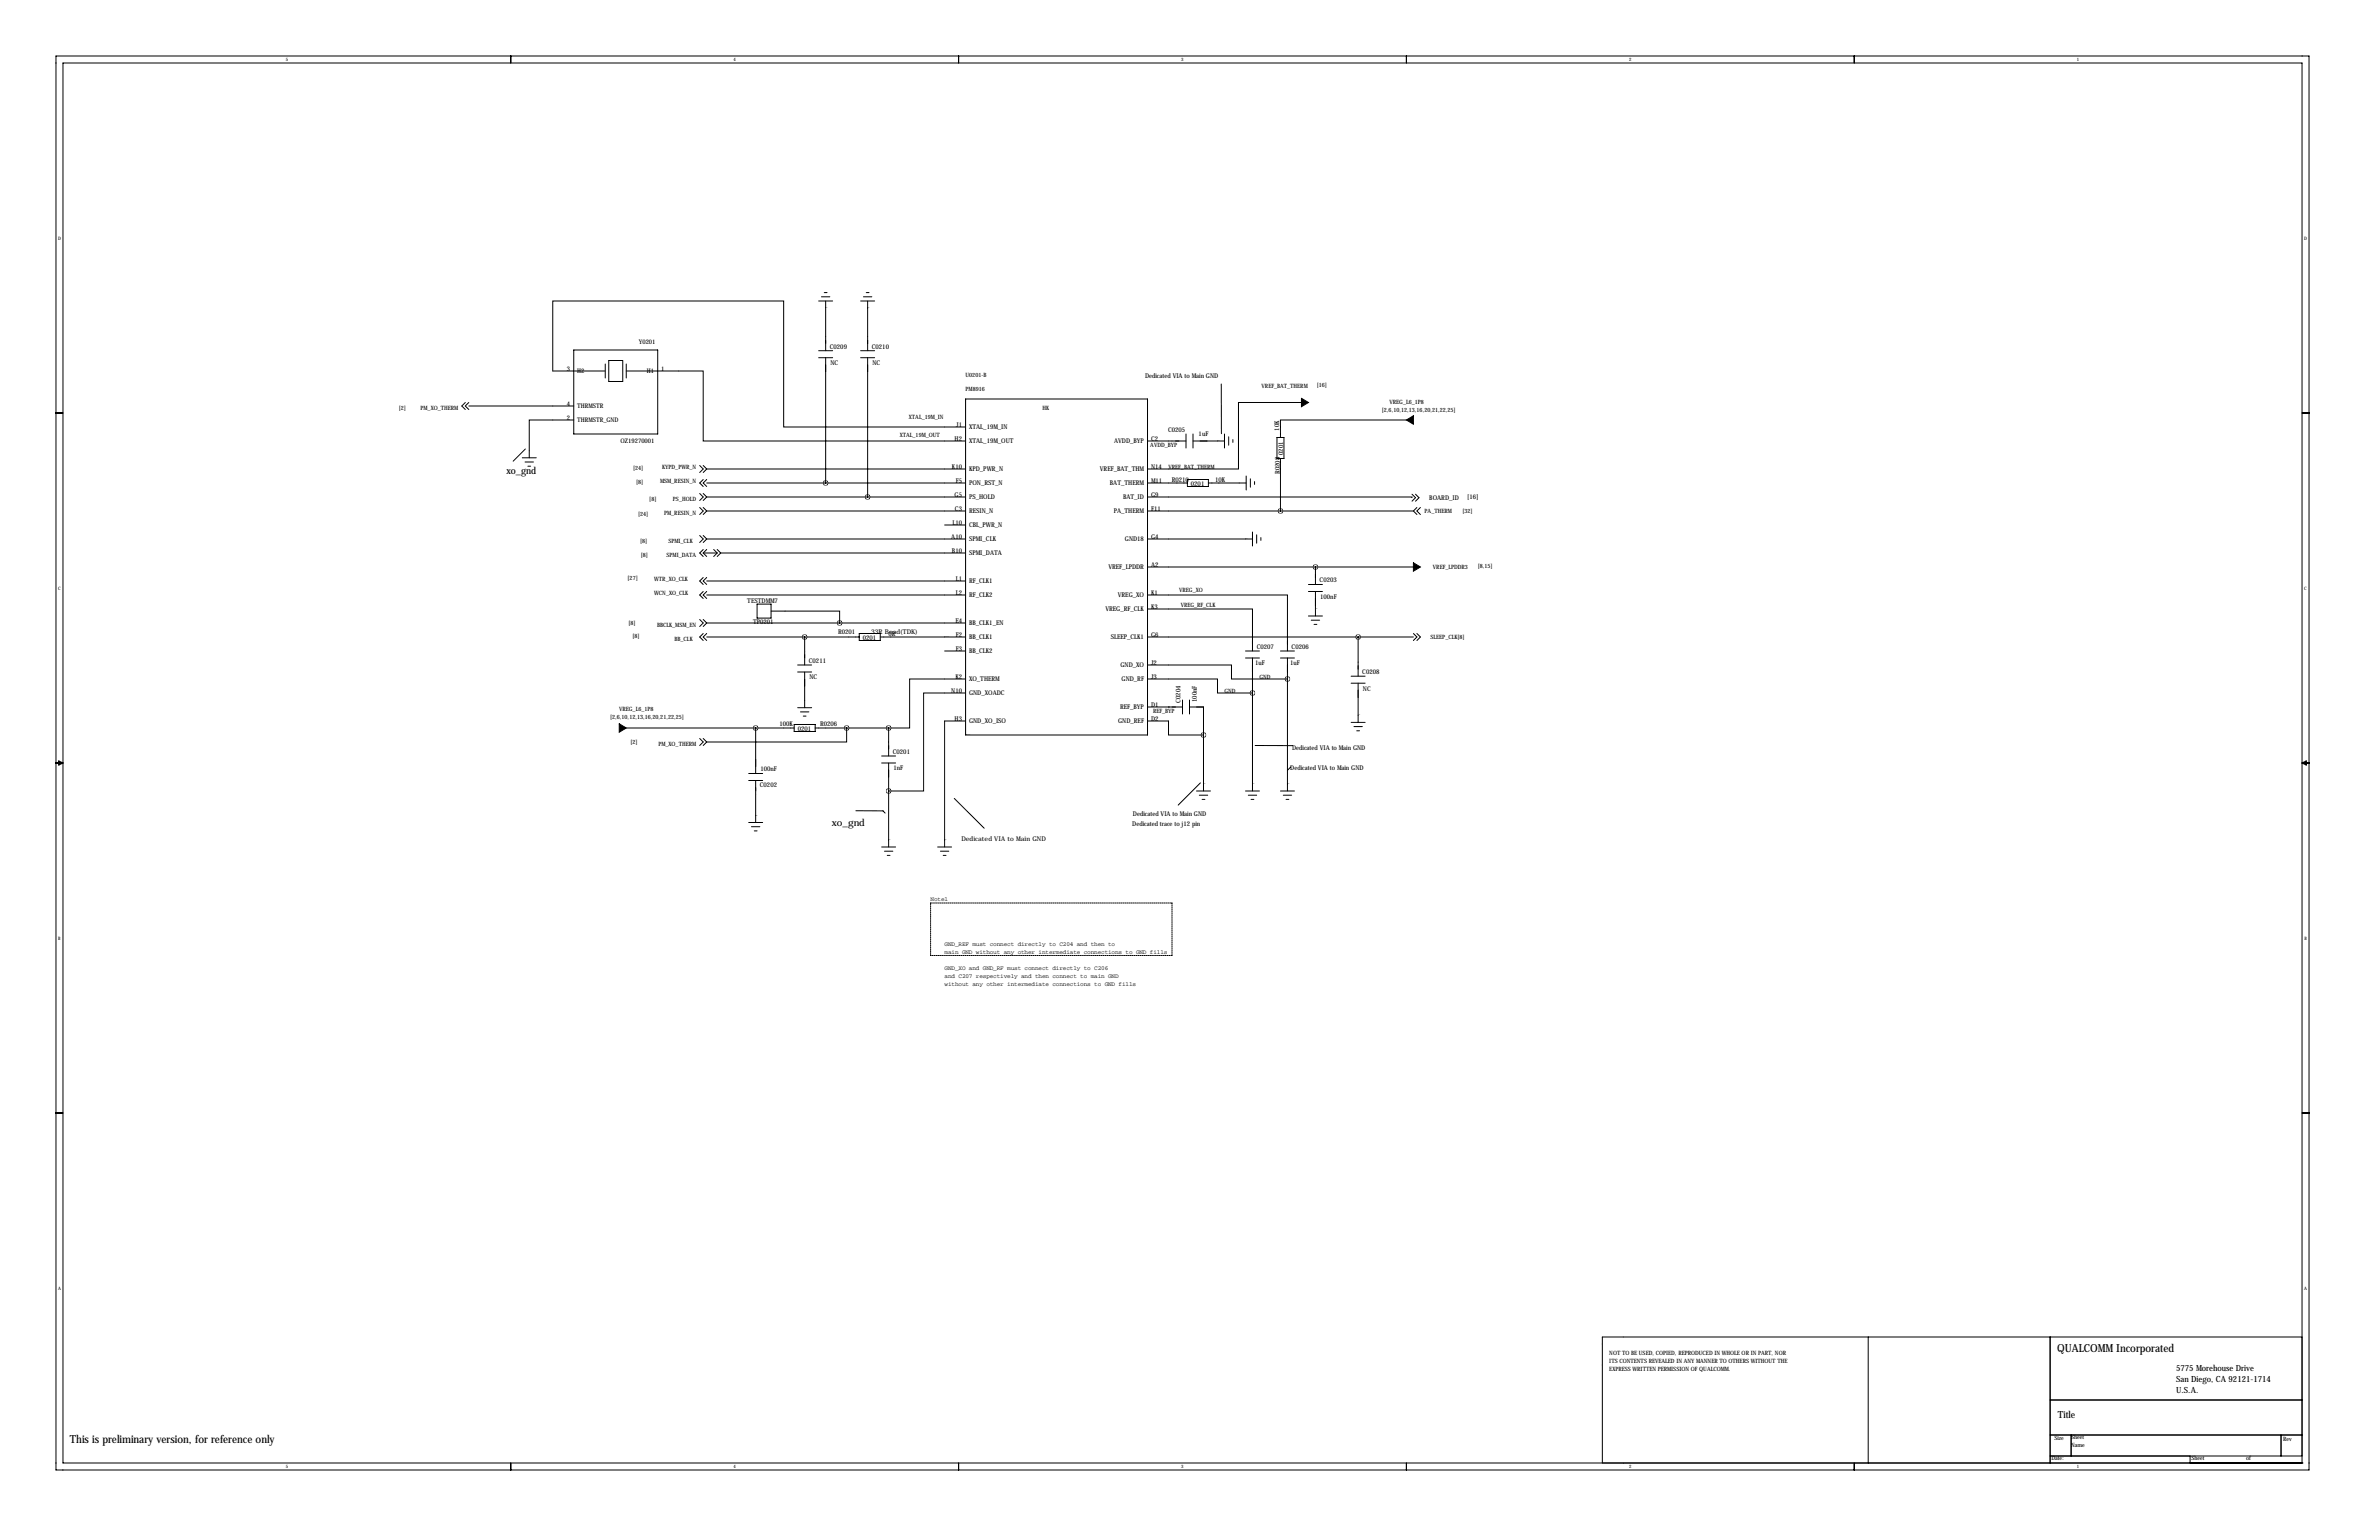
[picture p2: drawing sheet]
<svg xmlns="http://www.w3.org/2000/svg" width="864mm" height="559mm" viewBox="0 0 864 559" stroke-linecap="round" stroke-linejoin="round" font-family="sans-serif">
<defs><g id="words">
<g font-size="4">
<text x="746.8" y="490.5">QUALCOMM Incorporated</text>
<text x="25.4" y="523.5">This is preliminary version, for reference only</text>
</g>
<g font-size="3.6">
<text x="183.8" y="171.9">xo_gnd</text>
<text x="302" y="299.6">xo_gnd</text>
<text x="747" y="514.6">Title</text>
</g>
<g font-size="3.1">
<text x="789.9" y="497.5">5775 Morehouse Drive</text>
<text x="789.9" y="501.5">San Diego, CA 92121-1714</text>
<text x="789.9" y="505.6">U.S.A.</text>
</g>
<g font-size="2.4">
<text x="301.2" y="126.5">C0209</text>
<text x="316.5" y="126.5">C0210</text>
<text x="301.4" y="132.5">NC</text>
<text x="316.7" y="132.5">NC</text>
<text x="415.6" y="137.2">Dedicated VIA to Main GND</text>
<text x="347.1" y="154.9">J1</text>
<text x="351.8" y="155.8">XTAL_19M_IN</text>
<text x="346.5" y="160">H2</text>
<text x="351.8" y="160.8">XTAL_19M_OUT</text>
<text x="404.4" y="160.8">AVDD_BYP</text>
<text x="417.8" y="160">C2</text>
<text x="424" y="156.6">C0205</text>
<text x="435.1" y="158.2">1uF</text>
<text x="464.4" y="156.3" transform="rotate(-90 464.4 156.3)">10K</text>
<text x="465.8" y="165.1" transform="rotate(-90 465.8 165.1)">0201</text>
<text x="345.6" y="170.2">K10</text>
<text x="351.8" y="171">KPD_PWR_N</text>
<text x="399.3" y="171">VREF_BAT_THM</text>
<text x="417.8" y="170.2">N14</text>
<text x="464.6" y="172" transform="rotate(-90 464.6 172)">R0208</text>
<text x="346.9" y="175.3">F5</text>
<text x="351.8" y="176.1">PON_RST_N</text>
<text x="402.9" y="176.1">BAT_THERM</text>
<text x="417.8" y="175.3">M11</text>
<text x="425.4" y="175">R0210</text>
<text x="432.3" y="176.3">0201</text>
<text x="441.1" y="174.8">10K</text>
<text x="346.5" y="180.3">G5</text>
<text x="346.7" y="185.4">C3</text>
<text x="351.8" y="181.2">PS_HOLD</text>
<text x="407.7" y="181.2">BAT_ID</text>
<text x="417.8" y="180.3">G9</text>
<text x="417.8" y="185.4">F11</text>
<text x="518.9" y="181.4">BOARD_ID</text>
<text x="532.6" y="181.1">[16]</text>
<text x="345.7" y="190.5">L10</text>
<text x="351.8" y="186.2">RESIN_N</text>
<text x="351.8" y="191.3">CBL_PWR_N</text>
<text x="404.3" y="186.2">PA_THERM</text>
<text x="345.3" y="195.6">A10</text>
<text x="351.8" y="196.4">SPMI_CLK</text>
<text x="408.4" y="196.4">GND18</text>
<text x="417.8" y="195.6">G4</text>
<text x="345.6" y="200.7">B10</text>
<text x="351.8" y="201.5">SPMI_DATA</text>
<text x="402.4" y="206.6">VREF_LPDDR</text>
<text x="417.8" y="205.7">A2</text>
<text x="346.9" y="210.8">L1</text>
<text x="346.9" y="215.9">L2</text>
<text x="351.8" y="211.7">RF_CLK1</text>
<text x="417.8" y="215.9">K1</text>
<text x="479" y="211.3">C0203</text>
<text x="271.3" y="218.7">TESTDMM7</text>
<text x="351.8" y="216.7">RF_CLK2</text>
<text x="401.3" y="221.8">VREG_RF_CLK</text>
<text x="405.8" y="216.7">VREG_XO</text>
<text x="417.8" y="221">K3</text>
<text x="479.2" y="217.3">100nF</text>
<text x="273.4" y="226.5">TP0201</text>
<text x="346.8" y="226.1">E4</text>
<text x="351.8" y="226.9">BB_CLK1_EN</text>
<text x="304.2" y="229.9">R0201</text>
<text x="313.2" y="232.2">0201</text>
<text x="316.2" y="229.9">33R Bead(TDK)</text>
<text x="322.6" y="230.7">0R</text>
<text x="346.9" y="231.1">F2</text>
<text x="351.8" y="232">BB_CLK1</text>
<text x="403.2" y="232">SLEEP_CLK1</text>
<text x="417.8" y="231.1">G6</text>
<text x="346.9" y="236.2">F3</text>
<text x="351.8" y="237.1">BB_CLK2</text>
<text x="456.2" y="235.5">C0207</text>
<text x="468.9" y="235.5">C0206</text>
<text x="293.6" y="240.5">C0211</text>
<text x="406.7" y="242.1">GND_XO</text>
<text x="417.8" y="241.3">J2</text>
<text x="455.6" y="241.4">1uF</text>
<text x="468.3" y="241.4">1uF</text>
<text x="494.5" y="244.6">C0208</text>
<text x="293.8" y="246.5">NC</text>
<text x="345.3" y="251.5">N10</text>
<text x="346.8" y="246.4">K2</text>
<text x="351.8" y="247.2">XO_THERM</text>
<text x="407.1" y="247.2">GND_RF</text>
<text x="417.8" y="246.4">J3</text>
<text x="494.7" y="250.6">NC</text>
<text x="351.8" y="252.3">GND_XOADC</text>
<text x="406.6" y="257.4">REF_BYP</text>
<text x="417.8" y="256.5">D1</text>
<text x="428.5" y="255" transform="rotate(-90 428.5 255)">C0204</text>
<text x="434.5" y="254.8" transform="rotate(-90 434.5 254.8)">100nF</text>
<text x="283" y="263.3">100K</text>
<text x="297.7" y="263.4">R0206</text>
<text x="346.5" y="261.6">H3</text>
<text x="351.8" y="262.5">GND_XO_ISO</text>
<text x="405.9" y="262.4">GND_REF</text>
<text x="417.8" y="261.6">D2</text>
<text x="289.6" y="265.1">0201</text>
<text x="324.1" y="273.6">C0201</text>
<text x="469" y="272.2">Dedicated VIA to Main GND</text>
<text x="276" y="279.7">100nF</text>
<text x="324.3" y="279.5">1nF</text>
<text x="468.4" y="279.6">Dedicated VIA to Main GND</text>
<text x="275.8" y="285.6">C0202</text>
<text x="411" y="299.7">Dedicated trace to j12 pin</text>
<text x="411.3" y="296">Dedicated VIA to Main GND</text>
<text x="349" y="305.1">Dedicated VIA to Main GND</text>
</g>
<g font-size="2.3">
<text x="231.9" y="125">Y0201</text>
<text x="205.8" y="134.6">3</text>
<text x="209.5" y="135.4">H2</text>
<text x="234.9" y="135.4">H1</text>
<text x="240" y="134.6">1</text>
<text x="205.8" y="147.3">4</text>
<text x="209.5" y="148.1">THRMSTR</text>
<text x="205.8" y="152.4">2</text>
<text x="209.5" y="153.2">THRMSTR_GND</text>
<text x="225.3" y="160.8">OZ19270001</text>
</g>
<g font-size="2.2">
<text x="337.8" y="326.9">Note1</text>
<text x="342.9" y="343.4">GND_REF must connect directly to C204 and then to</text>
<text x="342.9" y="346.3">main GND without any other intermediate connections to GND fills</text>
<text x="342.9" y="352.1">GND_XO and GND_RF must connect directly to C206</text>
<text x="342.9" y="355">and C207 respectively and then connect to main GND</text>
<text x="342.9" y="357.9">without any other intermediate connections to GND fills</text>
</g>
<g font-size="2.1">
<text x="350.5" y="136.9">U0201-B</text>
<text x="350.5" y="142">PM8916</text>
<text x="458" y="140.7">VREF_BAT_THERM</text>
<text x="478" y="140.5">[16]</text>
<text x="144.8" y="148.6">[2]</text>
<text x="152.7" y="148.6">PM_XO_THERM</text>
<text x="378.5" y="148.8">HK</text>
<text x="501.6" y="149.6">[2,6,10,12,13,16,20,21,22,25]</text>
<text x="504.4" y="146.6">VREG_L6_1P8</text>
<text x="329.9" y="152.1">XTAL_19M_IN</text>
<text x="326.6" y="158.5">XTAL_19M_OUT</text>
<text x="417.6" y="162.3">AVDD_BYP</text>
<text x="229.9" y="170.4">[24]</text>
<text x="240.4" y="170.2">KYPD_PWR_N</text>
<text x="424.2" y="170.2">VREF_BAT_THERM</text>
<text x="230.9" y="175.5">[8]</text>
<text x="239.6" y="175.3">MSM_RESIN_N</text>
<text x="235.7" y="181.9">[8]</text>
<text x="244.3" y="181.6">PS_HOLD</text>
<text x="231.6" y="187.2">[24]</text>
<text x="241.1" y="186.7">PM_RESIN_N</text>
<text x="517.1" y="186.2">PA_THERM</text>
<text x="530.9" y="186.2">[32]</text>
<text x="232.4" y="196.8">[8]</text>
<text x="242.7" y="196.8">SPMI_CLK</text>
<text x="232.7" y="202.2">[8]</text>
<text x="242" y="201.9">SPMI_DATA</text>
<text x="520.2" y="206.5">VREF_LPDDR3</text>
<text x="536.4" y="206.2">[8,15]</text>
<text x="227.8" y="210.6">[27]</text>
<text x="237.5" y="215.9">WCN_XO_CLK</text>
<text x="237.5" y="210.8">WTR_XO_CLK</text>
<text x="428.1" y="214.6">VREG_XO</text>
<text x="428.6" y="220.2">VREG_RF_CLK</text>
<text x="228.1" y="226.8">[8]</text>
<text x="238.5" y="227.3">BBCLK_MSM_EN</text>
<text x="229.6" y="231.6">[8]</text>
<text x="244.9" y="232.4">BB_CLK</text>
<text x="519.3" y="231.9">SLEEP_CLK[8]</text>
<text x="444.5" y="251.5">GND</text>
<text x="457.2" y="246.4">GND</text>
<text x="221.5" y="260.9">[2,6,10,12,13,16,20,21,22,25]</text>
<text x="224.8" y="258.1">VREG_L6_1P8</text>
<text x="418.6" y="258.8">REF_BYP</text>
<text x="228.9" y="270">[2]</text>
<text x="239" y="270.5">PM_XO_THERM</text>
<text x="584.2" y="491.7">NOT TO BE USED, COPIED, REPRODUCED IN WHOLE OR IN PART, NOR</text>
<text x="584.2" y="497.3">EXPRESS WRITTEN PERMISSION OF QUALCOMM.</text>
<text x="584.2" y="494.5">ITS CONTENTS REVEALED IN ANY MANNER TO OTHERS WITHOUT THE</text>
<text x="745.7" y="522.4">Size</text>
<text x="751.8" y="525">Name</text>
<text x="751.8" y="522.2">Sheet</text>
<text x="828.8" y="522.7">Rev</text>
<text x="744.7" y="529.8">Date:</text>
<text x="795.5" y="529.8">Sheet</text>
<text x="815.3" y="529.8">of</text>
</g>
<g font-size="1.7">
<text x="103.7" y="22.2">5</text>
<text x="266.3" y="22.2">4</text>
<text x="428.8" y="22.2">3</text>
<text x="591.4" y="22.2">2</text>
<text x="754" y="22.2">1</text>
<text x="21.1" y="86.9">D</text>
<text x="836.4" y="86.9">D</text>
<text x="21.1" y="213.9">C</text>
<text x="836.5" y="213.9">C</text>
<text x="21.2" y="340.9">B</text>
<text x="836.5" y="340.9">B</text>
<text x="21.1" y="467.9">A</text>
<text x="836.4" y="467.9">A</text>
<text x="103.7" y="532.7">5</text>
<text x="266.3" y="532.7">4</text>
<text x="428.8" y="532.7">3</text>
<text x="591.4" y="532.7">2</text>
<text x="753.9" y="532.7">1</text>
</g>
<g font-size=".4">
<text x="299.7" y="111.8">GND</text>
<text x="315" y="111.8">GND</text>
<text x="442" y="160">GND</text>
<text x="452.1" y="195.6">GND</text>
<text x="477.5" y="221">GND</text>
<text x="342.9" y="231.1">N20186815</text>
<text x="493" y="259.6">GND</text>
<text x="350.5" y="266.7">PM8916-SH</text>
<text x="436.9" y="284.5">GND</text>
<text x="454.7" y="284.5">GND</text>
<text x="467.4" y="284.5">GND</text>
<text x="274.3" y="295.9">GND</text>
<text x="322.6" y="304.8">GND</text>
<text x="342.9" y="304.8">GND</text>
</g>
</g></defs>
<g fill="none" stroke="#000" stroke-width=".36">
<path d="M20.3 20.3h817.9v513.1h-817.9zM22.9 22.9h812.8v508h-812.8zM185.4 20.3v2.6M348 20.3v2.6M510.5 20.3v2.6M673.1 20.3v2.6M297.2 109.2h5.1M298.2 107.7h3M299.2 106.2h1M299.7 109.2v18.1M312.4 109.2h5.1M313.4 107.7h3.1"/>
<path d="M314.5 106.2h1M315 109.2v18.1M208.3 127h30.5v30.5h-30.5zM219.7 132.1v5.1M219.7 134.6h-19v-25.4h83.8v45.7h66M221 130.8h5.1v7.6h-5.1zM227.3 134.6h28v25.4h95.2M227.3 132.1v5.1M297.2 127.3h5.1M297.2 129.8h5.1M299.7 129.8v45.5M312.4 127.3h5.1"/>
<path d="M312.4 129.8h5.1M315 129.8v50.5M443.3 139.3l.1 18.1M20.3 149.9h2.6M168.9 146l-1.3 1.3 1.3 1.3M170.2 147.3h38.1M170.2 146l-1.3 1.3 1.3 1.3M208.3 152.4h-16.2v13.7M350.5 144.8h66.1v121.9h-66.1zM430.5 157.5v5.1M433.1 157.5v5.1M444.5 157.5v5.1"/>
<path d="M446 158.5v3M447.5 159.5v1M463.5 158.7h2.6v7.7h-2.6zM472.4 146h-22.8v24.2h-33M510.5 152.4h-45.7v6.4M835.7 149.9h2.5M189.6 166.1h5.1M190.6 167.6h3M190.7 162.9l-4.4 4.4M191.6 169.2h1M254 179.1l1.3 1.2-1.3 1.3M254 168.9l1.3 1.3-1.3 1.3"/>
<path d="M255.3 174l-1.3 1.3 1.3 1.2M255.3 179.1l1.2 1.2M255.3 168.9l1.2 1.3M256.5 170.2h94M256.5 175.3h94M256.5 174l-1.2 1.3 1.2 1.2M256.5 170.2l-1.2 1.3M416.6 160h13.9M416.6 175.3h14.4M431 174h7.7v2.5h-7.7zM433.1 160h11.4M438.7 175.3h13.7"/>
<path d="M452.4 172.7v5.1M453.9 173.7v3.1M455.4 174.8v1M464.8 166.4v19M512.6 179.3l1.2 1.3-1.2 1.3M513.8 179.3l1.3 1.3-1.3 1.3M254 194.3l1.3 1.3-1.3 1.3M254 184.1l1.3 1.3-1.3 1.3M255.3 199.4l-1.3 1.3 1.3 1.2M255.3 194.3l1.2 1.3M255.3 184.1l1.2 1.3M256.5 180.3h94"/>
<path d="M256.5 185.4h94M256.5 195.6h94M256.5 199.4l-1.2 1.3M256.5 195.6l-1.2 1.3M256.5 185.4l-1.2 1.3M256.5 180.3l-1.2 1.3M259.1 199.4l1.2 1.3M260.3 199.4l1.3 1.3M342.9 190.5h7.6M416.6 180.3h96v.3M416.6 195.6h38.1M454.7 193v5.1"/>
<path d="M456.2 194.1v3M457.7 195.1v1M513.1 185.4h-96.5M513.1 185.4l1.3 1.3M514.4 184.1l-1.3 1.3M515.6 184.1l-1.3 1.3 1.3 1.3M255.3 200.7h5M255.3 200.7l1.2 1.2M255.3 214.6l-1.3 1.3 1.3 1.3M255.3 209.5l-1.3 1.3 1.3 1.3M256.5 210.8h94M256.5 215.9h94"/>
<path d="M256.5 214.6l-1.2 1.3 1.2 1.3M256.5 209.5l-1.2 1.3 1.2 1.3M260.3 200.7l-1.2 1.2M261.6 200.7h88.9M261.6 200.7l-1.3 1.2M274.8 219.2h5.1v5.1h-5.1zM416.6 215.9h50.8v20.3M475 212.1h5.1M475 214.6h5.1M477.5 205.7v6.4M477.5 214.6v8.9M513.1 205.7h-96.5"/>
<path d="M254 224.8l1.3 1.3-1.3 1.2M255.3 229.9l-1.3 1.2 1.3 1.3M255.3 224.8l1.2 1.3M256.5 226.1h94M256.5 231.1h55.4M256.5 229.9l-1.2 1.2 1.2 1.3M256.5 226.1l-1.2 1.2M279.9 221.7h24.9v4.4M292.1 231.1v10.2M311.9 229.9h7.6v2.5h-7.6zM319.5 231.1h31M342.9 236.2h7.6"/>
<path d="M416.6 221h38.1v15.2M452.1 236.2h5.1M452.1 238.8h5.1M454.7 238.8v48.2M464.8 236.2h5.1M464.8 238.8h5.1M467.4 238.8v48.2M475 223.5h5.1M476 225h3M477 226.6h1M493 231.1v14.3M513.1 231.1h-96.5"/>
<path d="M513.1 229.9l1.2 1.2-1.2 1.3M514.3 229.9l1.3 1.2-1.3 1.3M289.6 241.3h5M289.6 243.8h5M289.6 256.8h5M290.6 258.3h3M291.6 259.8h1M292.1 243.8v13M350.5 251.5h-15.2v35.5h-12.7M350.5 246.4h-20.3v17.8h-7.6M416.6 246.4h25.4v5.1h12.7M416.6 241.3h30.4v5.1h20.4"/>
<path d="M416.6 256.5h12.7M424.2 256.5h.1M429.3 254v5.1M431.8 256.5h5.1v30.5M431.8 254v5.1M490.5 245.4h5.1M490.5 247.9h5.1M493 247.9v14.2M20.3 276.9h2.6M21.3 276.1l1.6 .8-1.6 .7zM227.3 264.2h61M254 268l1.3 1.2-1.3 1.3"/>
<path d="M255.3 268l1.2 1.2M256.5 269.2l-1.2 1.3M274.3 264.2v16.5M288.3 262.9h7.6v2.5h-7.6zM307.3 264.2v5h-50.8M320 276.9h5.1M320 274.3h5.1M322.6 264.2v10.1M322.6 264.2h-26.7M322.6 276.9v30.4M350.5 261.6h-7.6v45.7M416.6 261.6h7.6v5.1h12.7"/>
<path d="M455.6 270.5l13.7 .1M468.5 278.3l-1.1 1.2M490.5 262.1h5.1M491.5 263.7h3M492.5 265.2h1M835.7 276.9h2.5M835.7 276.9l1.5-.8v1.5zM271.8 283.2h5.1M271.8 280.7h5.1M271.8 298.4h5.1M272.8 300h3M274.3 283.2v15.2"/>
<path d="M310.7 294.2h9.8l.8 .8M346.4 289.7l10.9 10.8M434.3 287h5.1M435.4 288.5h3M435.8 284.1l-8.1 8.1M436.4 290.1h1M452.1 287h5.1M453.1 288.5h3.1M454.2 290.1h1M464.8 287h5.1M465.8 288.5h3.1M466.9 290.1h1"/>
<path d="M273.8 301.5h1M320 307.3h5.1M321.1 308.9h3M322.1 310.4h1M340.4 307.3h5M341.4 308.9h3M342.4 310.4h1M20.3 403.9h2.6M835.7 403.9h2.5M678.2 485.1v45.8M744.2 485.1v45.8M835.7 485.1h-254v45.8"/>
<path d="M744.2 508h91.5M185.4 530.9v2.5M348 530.9v2.5M510.5 530.9v2.5M673.1 530.9v2.5M744.2 520.7h91.5M744.2 528.3h91.5M751.8 520.7v7.6M795 530.9h.1M795 528.3v2.6M828 520.7v7.6M835.7 530.9h.1"/>
</g>
<path d="M337.8 327.7h87.6M425.4 327.7v19M337.8 346.7v-19M425.4 346.7h-87.6" fill="none" stroke="#000" stroke-width=".36" stroke-dasharray=".4 .4"/>
<path d="M472.4 144.5l2.6 1.6-2.6 1.5zM510.5 152.4l2.6-1.5v3zM513.1 204.2l2.5 1.5-2.5 1.6zM224.8 262.6l2.5 1.6-2.5 1.5z" fill="#000" stroke="#000" stroke-width=".36"/>
<path d="M454.6 251.5a.06 .06 0 0 0 .1 0 .06 .06 0 0 0-.1 0zM304.7 226.1a.1 .1 0 0 0 .2 0 .1 .1 0 0 0-.2 0zM436.8 266.7a.06 .06 0 0 0 .1 0 .06 .06 0 0 0-.1 0zM322.5 287a.06 .06 0 0 0 .1 0 .06 .06 0 0 0-.1 0zM477.5 205.7a.06 .06 0 0 0 .1 0 .06 .06 0 0 0-.1 0zM467.3 246.4a.06 .06 0 0 0 .1 0 .06 .06 0 0 0-.1 0zM314.9 180.3a.06 .06 0 0 0 .1 0 .06 .06 0 0 0-.1 0zM464.8 185.4a.06 .06 0 0 0 .1 0 .06 .06 0 0 0-.1 0zM299.7 175.3a.06 .06 0 0 0 .1 0 .06 .06 0 0 0-.1 0zM307.3 264.2a.06 .06 0 0 0 .1 0 .06 .06 0 0 0-.1 0zM322.5 264.2a.06 .06 0 0 0 .1 0 .06 .06 0 0 0-.1 0zM274.3 264.2a.06 .06 0 0 0 .1 0 .06 .06 0 0 0-.1 0zM292 231.1a.1 .1 0 0 0 .2 0 .1 .1 0 0 0-.2 0zM492.9 231.1a.1 .1 0 0 0 .2 0 .1 .1 0 0 0-.2 0z" fill="#000" stroke="#000" stroke-width="1.8"/>
<use href="#words"/>
</svg>
